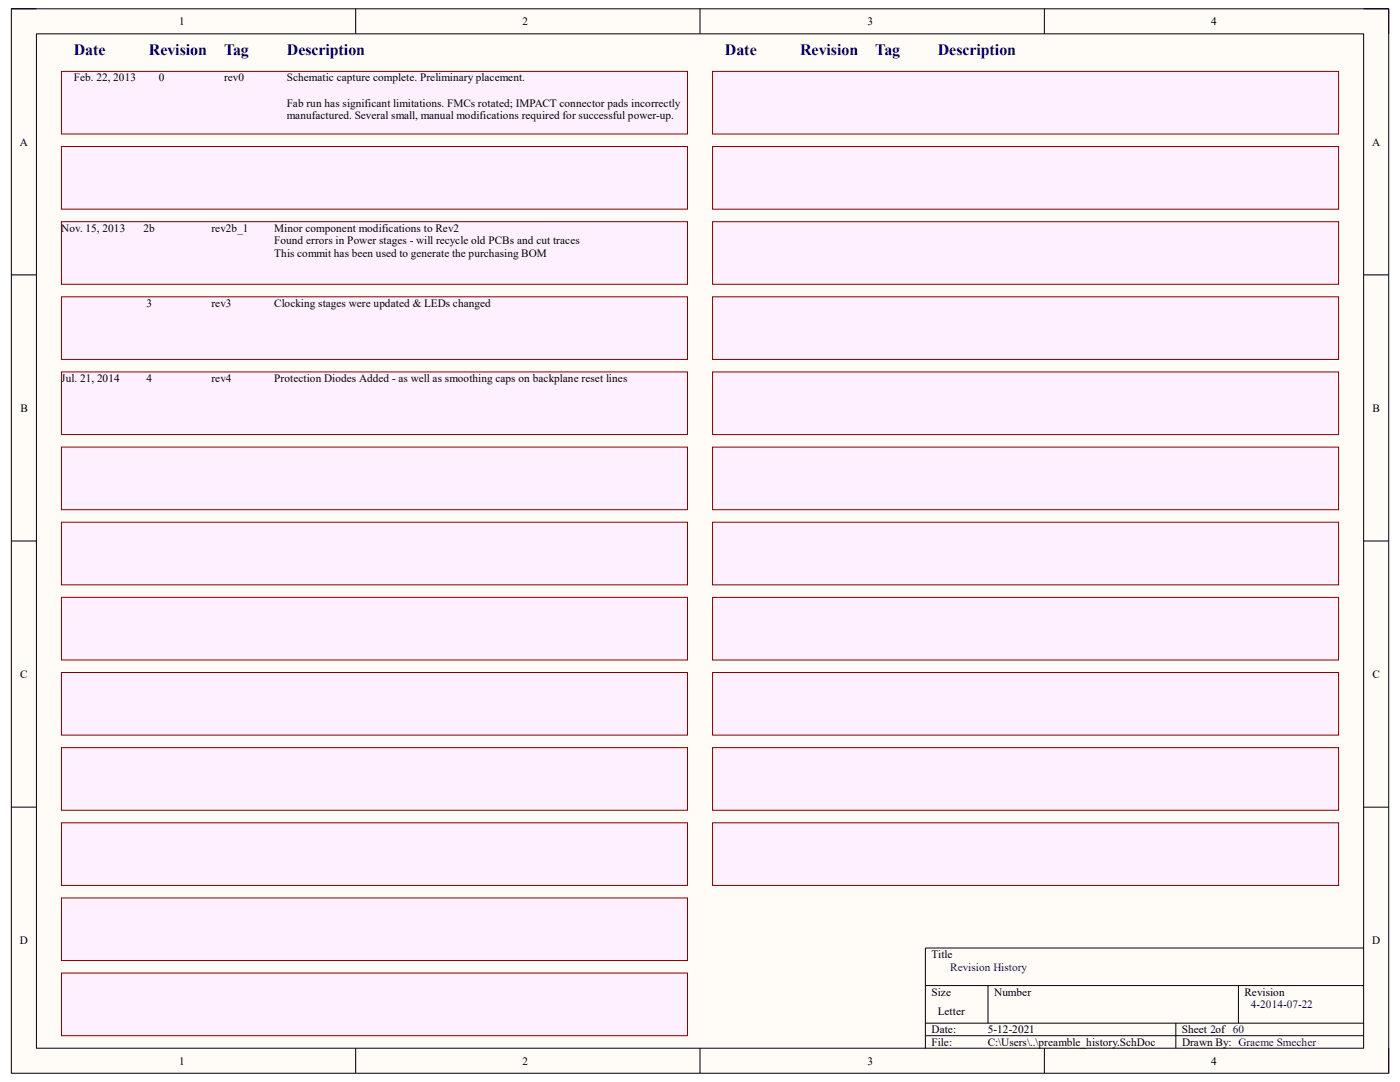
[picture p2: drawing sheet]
<svg xmlns="http://www.w3.org/2000/svg" width="279mm" height="216mm" viewBox="0 0 279 216" stroke-linecap="round" stroke-linejoin="round" font-family="sans-serif">
<defs><g id="words">
<g font-size="3.2" fill="#000080">
<text x="14.7" y="11">Date</text>
<text x="29.7" y="11">Revision</text>
<text x="44.7" y="11">Tag</text>
<text x="57.2" y="11">Description</text>
<text x="144.7" y="11">Date</text>
<text x="159.7" y="11">Revision</text>
<text x="174.7" y="11">Tag</text>
<text x="187.2" y="11">Description</text>
</g>
<g font-size="2.2">
<text x="35.7" y="5">1</text>
<text x="104.3" y="5">2</text>
<text x="173.1" y="5">3</text>
<text x="241.7" y="5">4</text>
<text x="14.7" y="16.3">Feb. 22, 2013</text>
<text x="31.7" y="16.3">0</text>
<text x="44.7" y="16.3">rev0</text>
<text x="57.2" y="16.3">Schematic capture complete. Preliminary placement.</text>
<text x="57.2" y="21.3">Fab run has significant limitations. FMCs rotated; IMPACT connector pads incorrectly</text>
<text x="57.2" y="23.7">manufactured. Several small, manual modifications required for successful power-up.</text>
<text x="3.9" y="29.1">A</text>
<text x="273.8" y="29.1">A</text>
<text x="12.2" y="46.2">Nov. 15, 2013</text>
<text x="28.7" y="46.2">2b</text>
<text x="42.2" y="46.2">rev2b_1</text>
<text x="54.7" y="46.2">Minor component modifications to Rev2</text>
<text x="54.7" y="48.7">Found errors in Power stages - will recycle old PCBs and cut traces</text>
<text x="54.7" y="51.2">This commit has been used to generate the purchasing BOM</text>
<text x="29.3" y="61.3">3</text>
<text x="42.2" y="61.3">rev3</text>
<text x="54.7" y="61.3">Clocking stages were updated &amp; LEDs changed</text>
<text x="12.2" y="76.2">Jul. 21, 2014</text>
<text x="29.2" y="76.2">4</text>
<text x="42.2" y="76.2">rev4</text>
<text x="54.7" y="76.2">Protection Diodes Added - as well as smoothing caps on backplane reset lines</text>
<text x="4.1" y="82.2">B</text>
<text x="273.9" y="82.2">B</text>
<text x="4" y="135.3">C</text>
<text x="273.9" y="135.3">C</text>
<text x="4" y="188.4">D</text>
<text x="185.9" y="191.2">Title</text>
<text x="273.9" y="188.4">D</text>
<text x="185.9" y="198.7">Size</text>
<text x="187.2" y="202.4">Letter</text>
<text x="198.4" y="198.7">Number</text>
<text x="248.4" y="198.7">Revision</text>
<text x="185.9" y="206.2">Date:</text>
<text x="185.9" y="208.7">File:</text>
<text x="197.1" y="208.7">C:\Users\..\preamble_history.SchDoc</text>
<text x="197.1" y="206.2">5-12-2021</text>
<text x="235.9" y="206.2">Sheet 2of 60</text>
<text x="235.9" y="208.7">Drawn By: Graeme Smecher</text>
<text x="35.7" y="212.4">1</text>
<text x="104.3" y="212.4">2</text>
<text x="173.1" y="212.4">3</text>
<text x="241.7" y="212.4">4</text>
</g>
<g font-size="2.2" fill="#000080">
<text x="189.7" y="193.7">Revision History</text>
<text x="249.6" y="201.2">4-2014-07-22</text>
</g>
</g></defs>
<path d="M2.3 1.8h274.8v212.4h-274.8z" fill-rule="evenodd" fill="#fffcf8"/>
<path d="M2.3 1.8h274.8v212.4h-274.8z" fill="none" stroke="#000" stroke-width=".2"/>
<path d="M7.3 6.8h264.8v202.4h-264.8z" fill-rule="evenodd" fill="#fffcf8"/>
<g fill="none" stroke="#000" stroke-width=".2">
<path d="M2.3 1.8h5M7.3 6.8h264.8v202.4h-264.8zM71 1.8v4.9M139.7 1.8v4.9M208.4 1.8v5M272.1 1.8h5v5M2.3 54.9h5M272.1 54.9h5M2.3 107.9h5M272.1 107.9h5M2.3 161.1h5M272.1 161.1h5"/>
<path d="M184.7 196.7h87.4M197.2 196.7v7.5M247.2 196.7v7.5M272.1 189.2h-87.4v20M71 209.2v5M139.7 209.2v5M184.7 204.2h87.4M184.7 206.7h87.4M208.4 209.2v5M234.7 204.2v5M277.1 209.2v5"/>
</g>
<path d="M12.3 14.2h124.9v12.5h-124.9z" fill-rule="evenodd" fill="#fff0ff"/>
<path d="M12.3 14.2h124.9v12.5h-124.9z" fill="none" stroke="#800000" stroke-width=".2"/>
<path d="M12.3 29.2h124.9v12.5h-124.9z" fill-rule="evenodd" fill="#fff0ff"/>
<path d="M12.3 29.2h124.9v12.5h-124.9z" fill="none" stroke="#800000" stroke-width=".2"/>
<path d="M12.3 44.2h124.9v12.5h-124.9z" fill-rule="evenodd" fill="#fff0ff"/>
<path d="M12.3 44.2h124.9v12.5h-124.9z" fill="none" stroke="#800000" stroke-width=".2"/>
<path d="M12.3 59.2h124.9v12.5h-124.9z" fill-rule="evenodd" fill="#fff0ff"/>
<path d="M12.3 59.2h124.9v12.5h-124.9z" fill="none" stroke="#800000" stroke-width=".2"/>
<path d="M12.3 74.2h124.9v12.5h-124.9z" fill-rule="evenodd" fill="#fff0ff"/>
<path d="M12.3 74.2h124.9v12.5h-124.9z" fill="none" stroke="#800000" stroke-width=".2"/>
<path d="M12.3 89.2h124.9v12.5h-124.9z" fill-rule="evenodd" fill="#fff0ff"/>
<path d="M12.3 89.2h124.9v12.5h-124.9z" fill="none" stroke="#800000" stroke-width=".2"/>
<path d="M12.3 104.2h124.9v12.5h-124.9z" fill-rule="evenodd" fill="#fff0ff"/>
<path d="M12.3 104.2h124.9v12.5h-124.9z" fill="none" stroke="#800000" stroke-width=".2"/>
<path d="M12.3 119.2h124.9v12.5h-124.9z" fill-rule="evenodd" fill="#fff0ff"/>
<path d="M12.3 119.2h124.9v12.5h-124.9z" fill="none" stroke="#800000" stroke-width=".2"/>
<path d="M12.3 134.2h124.9v12.5h-124.9z" fill-rule="evenodd" fill="#fff0ff"/>
<path d="M12.3 134.2h124.9v12.5h-124.9z" fill="none" stroke="#800000" stroke-width=".2"/>
<path d="M12.3 149.2h124.9v12.5h-124.9z" fill-rule="evenodd" fill="#fff0ff"/>
<path d="M12.3 149.2h124.9v12.5h-124.9z" fill="none" stroke="#800000" stroke-width=".2"/>
<path d="M12.3 164.2h124.9v12.5h-124.9z" fill-rule="evenodd" fill="#fff0ff"/>
<path d="M12.3 164.2h124.9v12.5h-124.9z" fill="none" stroke="#800000" stroke-width=".2"/>
<path d="M12.3 179.2h124.9v12.5h-124.9z" fill-rule="evenodd" fill="#fff0ff"/>
<path d="M12.3 179.2h124.9v12.5h-124.9z" fill="none" stroke="#800000" stroke-width=".2"/>
<path d="M12.3 194.2h124.9v12.5h-124.9z" fill-rule="evenodd" fill="#fff0ff"/>
<path d="M12.3 194.2h124.9v12.5h-124.9z" fill="none" stroke="#800000" stroke-width=".2"/>
<path d="M142.2 14.2h124.9v12.5h-124.9z" fill-rule="evenodd" fill="#fff0ff"/>
<path d="M142.2 14.2h124.9v12.5h-124.9z" fill="none" stroke="#800000" stroke-width=".2"/>
<path d="M142.2 29.2h124.9v12.5h-124.9z" fill-rule="evenodd" fill="#fff0ff"/>
<path d="M142.2 29.2h124.9v12.5h-124.9z" fill="none" stroke="#800000" stroke-width=".2"/>
<path d="M142.2 44.2h124.9v12.5h-124.9z" fill-rule="evenodd" fill="#fff0ff"/>
<path d="M142.2 44.2h124.9v12.5h-124.9z" fill="none" stroke="#800000" stroke-width=".2"/>
<path d="M142.2 59.2h124.9v12.5h-124.9z" fill-rule="evenodd" fill="#fff0ff"/>
<path d="M142.2 59.2h124.9v12.5h-124.9z" fill="none" stroke="#800000" stroke-width=".2"/>
<path d="M142.2 74.2h124.9v12.5h-124.9z" fill-rule="evenodd" fill="#fff0ff"/>
<path d="M142.2 74.2h124.9v12.5h-124.9z" fill="none" stroke="#800000" stroke-width=".2"/>
<path d="M142.2 89.2h124.9v12.5h-124.9z" fill-rule="evenodd" fill="#fff0ff"/>
<path d="M142.2 89.2h124.9v12.5h-124.9z" fill="none" stroke="#800000" stroke-width=".2"/>
<path d="M142.2 104.2h124.9v12.5h-124.9z" fill-rule="evenodd" fill="#fff0ff"/>
<path d="M142.2 104.2h124.9v12.5h-124.9z" fill="none" stroke="#800000" stroke-width=".2"/>
<path d="M142.2 119.2h124.9v12.5h-124.9z" fill-rule="evenodd" fill="#fff0ff"/>
<path d="M142.2 119.2h124.9v12.5h-124.9z" fill="none" stroke="#800000" stroke-width=".2"/>
<path d="M142.2 134.2h124.9v12.5h-124.9z" fill-rule="evenodd" fill="#fff0ff"/>
<path d="M142.2 134.2h124.9v12.5h-124.9z" fill="none" stroke="#800000" stroke-width=".2"/>
<path d="M142.2 149.2h124.9v12.5h-124.9z" fill-rule="evenodd" fill="#fff0ff"/>
<path d="M142.2 149.2h124.9v12.5h-124.9z" fill="none" stroke="#800000" stroke-width=".2"/>
<path d="M142.2 164.2h124.9v12.5h-124.9z" fill-rule="evenodd" fill="#fff0ff"/>
<path d="M142.2 164.2h124.9v12.5h-124.9z" fill="none" stroke="#800000" stroke-width=".2"/>
<use href="#words"/>
</svg>
